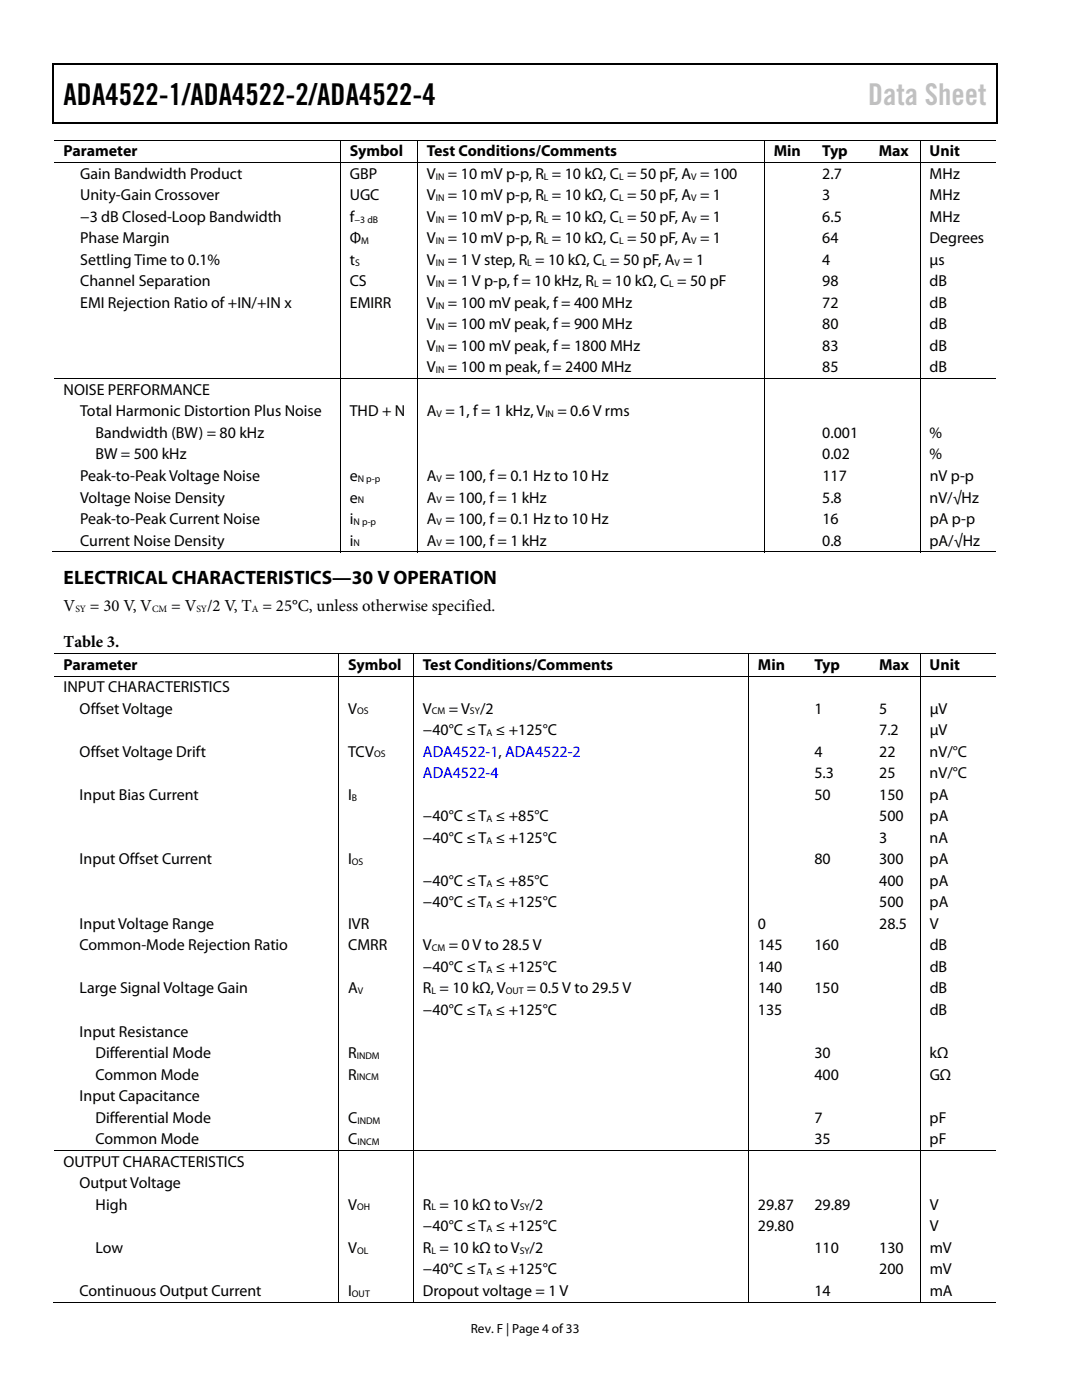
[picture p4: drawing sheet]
<svg xmlns="http://www.w3.org/2000/svg" width="216mm" height="279mm" viewBox="0 0 216 279" stroke-linecap="round" stroke-linejoin="round" font-family="sans-serif">
<defs><g id="words">
<text font-size="6" x="12.7" y="21">ADA4522-1/ADA4522-2/ADA4522-4</text>
<text font-size="6" fill="#c0c0c0" x="173.2" y="21">Data Sheet</text>
<text font-size="3.9" x="12.7" y="116.5">ELECTRICAL CHARACTERISTICS—30 V OPERATION</text>
<g font-size="3.3">
<text x="12.7" y="122">V</text>
<text x="17.9" y="122">= 30 V, V</text>
<text x="34.1" y="122">= V /2 V, T = 25°C, unless otherwise specified.</text>
<text x="12.7" y="129.1">Table 3.</text>
</g>
<g font-size="3.2">
<text x="12.7" y="31.2">Parameter</text>
<text x="16" y="35.7">Gain Bandwidth Product</text>
<text x="69.8" y="31.2">Symbol</text>
<text x="69.8" y="35.7">GBP</text>
<text x="85.2" y="31.2">Test Conditions/Comments</text>
<text x="85.2" y="35.7">V</text>
<text x="89.4" y="35.7">= 10 mV p-p, R = 10 kΩ, C = 50 pF, A = 100</text>
<text x="154.4" y="31.2">Min</text>
<text x="164.1" y="31.2">Typ</text>
<text x="164.1" y="35.7">2.7</text>
<text x="175.4" y="31.2">Max</text>
<text x="185.5" y="31.2">Unit</text>
<text x="185.5" y="35.7">MHz</text>
<text x="16" y="40">Unity-Gain Crossover</text>
<text x="69.8" y="40">UGC</text>
<text x="85.2" y="40">V</text>
<text x="89.4" y="40">= 10 mV p-p, R = 10 kΩ, C = 50 pF, A = 1</text>
<text x="164.1" y="40">3</text>
<text x="185.5" y="40">MHz</text>
<text x="16" y="44.3">−3 dB Closed-Loop Bandwidth</text>
<text x="69.8" y="44.3">f</text>
<text x="85.2" y="44.3">V</text>
<text x="89.4" y="44.3">= 10 mV p-p, R = 10 kΩ, C = 50 pF, A = 1</text>
<text x="164.1" y="44.3">6.5</text>
<text x="185.5" y="44.3">MHz</text>
<text x="16" y="48.6">Phase Margin</text>
<text x="16" y="52.9">Settling Time to 0.1%</text>
<text x="69.8" y="52.9">t</text>
<text x="69.8" y="48.6">Φ</text>
<text x="85.2" y="52.9">V</text>
<text x="85.2" y="48.6">V</text>
<text x="89.4" y="48.6">= 10 mV p-p, R = 10 kΩ, C = 50 pF, A = 1</text>
<text x="89.4" y="52.9">= 1 V step, R = 10 kΩ, C = 50 pF, A = 1</text>
<text x="164.1" y="52.9">4</text>
<text x="164.1" y="48.6">64</text>
<text x="185.5" y="52.9">μs</text>
<text x="185.5" y="48.6">Degrees</text>
<text x="16" y="57.2">Channel Separation</text>
<text x="69.8" y="57.2">CS</text>
<text x="85.2" y="57.2">V</text>
<text x="89.4" y="57.2">= 1 V p-p, f = 10 kHz, R = 10 kΩ, C = 50 pF</text>
<text x="164.1" y="57.2">98</text>
<text x="185.5" y="57.2">dB</text>
<text x="16" y="61.4">EMI Rejection Ratio of +IN/+IN x</text>
<text x="69.8" y="61.4">EMIRR</text>
<text x="85.2" y="61.4">V</text>
<text x="85.2" y="65.7">V</text>
<text x="89.4" y="61.4">= 100 mV peak, f = 400 MHz</text>
<text x="89.4" y="65.7">= 100 mV peak, f = 900 MHz</text>
<text x="164.1" y="61.4">72</text>
<text x="164.1" y="65.7">80</text>
<text x="185.5" y="61.4">dB</text>
<text x="185.5" y="65.7">dB</text>
<text x="85.2" y="70">V</text>
<text x="89.4" y="70">= 100 mV peak, f = 1800 MHz</text>
<text x="164.1" y="70">83</text>
<text x="185.5" y="70">dB</text>
<text x="85.2" y="74.3">V</text>
<text x="89.4" y="74.3">= 100 m peak, f = 2400 MHz</text>
<text x="164.1" y="74.3">85</text>
<text x="185.5" y="74.3">dB</text>
<text x="12.7" y="78.8">NOISE PERFORMANCE</text>
<text x="16" y="83.1">Total Harmonic Distortion Plus Noise</text>
<text x="69.8" y="83.1">THD + N</text>
<text x="85.2" y="83.1">A = 1, f = 1 kHz, V</text>
<text x="111.2" y="83.1">= 0.6 V rms</text>
<text x="19" y="87.4">Bandwidth (BW) = 80 kHz</text>
<text x="164.1" y="87.4">0.001</text>
<text x="185.5" y="87.4">%</text>
<text x="16" y="96">Peak-to-Peak Voltage Noise</text>
<text x="19" y="91.7">BW = 500 kHz</text>
<text x="69.8" y="96">e</text>
<text x="85.2" y="96">A = 100, f = 0.1 Hz to 10 Hz</text>
<text x="164.1" y="91.7">0.02</text>
<text x="164.1" y="96">117</text>
<text x="185.5" y="91.7">%</text>
<text x="185.5" y="96">nV p-p</text>
<text x="16" y="100.3">Voltage Noise Density</text>
<text x="69.8" y="100.3">e</text>
<text x="85.2" y="100.3">A = 100, f = 1 kHz</text>
<text x="164.1" y="100.3">5.8</text>
<text x="185.5" y="100.3">nV/√Hz</text>
<text x="16" y="104.6">Peak-to-Peak Current Noise</text>
<text x="69.8" y="104.6">i</text>
<text x="85.2" y="104.6">A = 100, f = 0.1 Hz to 10 Hz</text>
<text x="164.1" y="104.6">16</text>
<text x="185.5" y="104.6">pA p-p</text>
<text x="16" y="108.9">Current Noise Density</text>
<text x="69.8" y="108.9">i</text>
<text x="85.2" y="108.9">A = 100, f = 1 kHz</text>
<text x="164.1" y="108.9">0.8</text>
<text x="185.5" y="108.9">pA/√Hz</text>
<text x="12.7" y="133.7">Parameter</text>
<text x="69.5" y="133.7">Symbol</text>
<text x="84.4" y="133.7">Test Conditions/Comments</text>
<text x="151.2" y="133.7">Min</text>
<text x="162.5" y="133.7">Typ</text>
<text x="175.4" y="133.7">Max</text>
<text x="185.5" y="133.7">Unit</text>
<text x="12.7" y="138.1">INPUT CHARACTERISTICS</text>
<text x="15.9" y="142.4">Offset Voltage</text>
<text x="69.5" y="142.4">V</text>
<text x="84.4" y="142.4">V</text>
<text x="89.5" y="142.4">= V /2</text>
<text x="162.5" y="142.4">1</text>
<text x="175.4" y="142.4">5</text>
<text x="185.5" y="142.4">μV</text>
<text x="84.4" y="146.7">−40°C ≤ T ≤ +125°C</text>
<text x="175.4" y="146.7">7.2</text>
<text x="185.5" y="146.7">μV</text>
<text x="15.9" y="151">Offset Voltage Drift</text>
<text x="69.5" y="151">TCV</text>
<text x="162.5" y="155.3">5.3</text>
<text x="162.5" y="151">4</text>
<text x="175.4" y="155.3">25</text>
<text x="175.4" y="151">22</text>
<text x="185.5" y="155.3">nV/°C</text>
<text x="185.5" y="151">nV/°C</text>
<text x="15.9" y="159.6">Input Bias Current</text>
<text x="69.5" y="159.6">I</text>
<text x="162.5" y="159.6">50</text>
<text x="175.4" y="159.6">150</text>
<text x="185.5" y="159.6">pA</text>
<text x="84.4" y="163.9">−40°C ≤ T ≤ +85°C</text>
<text x="175.4" y="163.9">500</text>
<text x="185.5" y="163.9">pA</text>
<text x="15.9" y="172.5">Input Offset Current</text>
<text x="69.5" y="172.5">I</text>
<text x="84.4" y="168.2">−40°C ≤ T ≤ +125°C</text>
<text x="162.5" y="172.5">80</text>
<text x="175.4" y="172.5">300</text>
<text x="175.4" y="168.2">3</text>
<text x="185.5" y="172.5">pA</text>
<text x="185.5" y="168.2">nA</text>
<text x="84.4" y="176.8">−40°C ≤ T ≤ +85°C</text>
<text x="175.4" y="176.8">400</text>
<text x="185.5" y="176.8">pA</text>
<text x="15.9" y="185.4">Input Voltage Range</text>
<text x="69.5" y="185.4">IVR</text>
<text x="84.4" y="181.1">−40°C ≤ T ≤ +125°C</text>
<text x="151.2" y="185.4">0</text>
<text x="175.4" y="181.1">500</text>
<text x="175.4" y="185.4">28.5</text>
<text x="185.5" y="181.1">pA</text>
<text x="185.5" y="185.4">V</text>
<text x="15.9" y="189.7">Common-Mode Rejection Ratio</text>
<text x="69.5" y="189.7">CMRR</text>
<text x="84.4" y="189.7">V</text>
<text x="89.5" y="189.7">= 0 V to 28.5 V</text>
<text x="151.3" y="189.7">145</text>
<text x="162.5" y="189.7">160</text>
<text x="185.5" y="189.7">dB</text>
<text x="84.4" y="194">−40°C ≤ T ≤ +125°C</text>
<text x="151.2" y="194">140</text>
<text x="185.5" y="194">dB</text>
<text x="15.9" y="198.3">Large Signal Voltage Gain</text>
<text x="69.5" y="198.3">A</text>
<text x="84.4" y="202.6">−40°C ≤ T ≤ +125°C</text>
<text x="84.4" y="198.3">R = 10 kΩ, V</text>
<text x="105.1" y="198.3">= 0.5 V to 29.5 V</text>
<text x="151.2" y="202.6">135</text>
<text x="151.3" y="198.3">140</text>
<text x="162.5" y="198.3">150</text>
<text x="185.5" y="198.3">dB</text>
<text x="185.5" y="202.6">dB</text>
<text x="15.9" y="206.9">Input Resistance</text>
<text x="19" y="211.2">Differential Mode</text>
<text x="19" y="215.5">Common Mode</text>
<text x="69.5" y="211.2">R</text>
<text x="69.5" y="215.5">R</text>
<text x="162.5" y="211.2">30</text>
<text x="162.5" y="215.5">400</text>
<text x="185.5" y="211.2">kΩ</text>
<text x="185.5" y="215.5">GΩ</text>
<text x="15.9" y="219.8">Input Capacitance</text>
<text x="19" y="224">Differential Mode</text>
<text x="69.5" y="224">C</text>
<text x="162.5" y="224">7</text>
<text x="185.5" y="224">pF</text>
<text x="12.7" y="232.8">OUTPUT CHARACTERISTICS</text>
<text x="19" y="228.3">Common Mode</text>
<text x="69.5" y="228.3">C</text>
<text x="162.5" y="228.3">35</text>
<text x="185.5" y="228.3">pF</text>
<text x="15.9" y="237.1">Output Voltage</text>
<text x="19" y="241.4">High</text>
<text x="69.5" y="241.4">V</text>
<text x="84.4" y="241.4">R = 10 kΩ to V /2</text>
<text x="84.4" y="245.7">−40°C ≤ T ≤ +125°C</text>
<text x="151.2" y="245.7">29.80</text>
<text x="151.2" y="241.4">29.87</text>
<text x="162.5" y="241.4">29.89</text>
<text x="185.5" y="241.4">V</text>
<text x="185.5" y="245.7">V</text>
<text x="19" y="250">Low</text>
<text x="69.5" y="250">V</text>
<text x="84.4" y="250">R = 10 kΩ to V /2</text>
<text x="162.5" y="250">110</text>
<text x="175.4" y="250">130</text>
<text x="185.5" y="250">mV</text>
<text x="84.4" y="254.3">−40°C ≤ T ≤ +125°C</text>
<text x="175.4" y="254.3">200</text>
<text x="185.5" y="254.3">mV</text>
<text x="15.9" y="258.6">Continuous Output Current</text>
<text x="69.5" y="258.6">I</text>
<text x="84.4" y="258.6">Dropout voltage = 1 V</text>
<text x="162.5" y="258.6">14</text>
<text x="185.5" y="258.6">mA</text>
</g>
<g font-size="3.2" fill="#00f">
<text x="84.4" y="151">ADA4522-1, ADA4522-2</text>
<text x="84.4" y="155.3">ADA4522-4</text>
</g>
<text font-size="2.6" x="94" y="266">Rev. F | Page 4 of 33</text>
<g font-size="1.9">
<text x="87" y="35.8">IN</text>
<text x="108.5" y="35.8">L</text>
<text x="123.5" y="35.8">L</text>
<text x="137.9" y="35.8">V</text>
<text x="87" y="40.1">IN</text>
<text x="108.5" y="40.1">L</text>
<text x="123.5" y="40.1">L</text>
<text x="137.9" y="40.1">V</text>
<text x="70.7" y="44.4">−3 dB</text>
<text x="87" y="44.4">IN</text>
<text x="108.5" y="44.4">L</text>
<text x="123.5" y="44.4">L</text>
<text x="137.9" y="44.4">V</text>
<text x="70.8" y="53">S</text>
<text x="72.1" y="48.7">M</text>
<text x="87" y="48.7">IN</text>
<text x="87" y="53">IN</text>
<text x="105.2" y="53">L</text>
<text x="108.5" y="48.7">L</text>
<text x="120.2" y="53">L</text>
<text x="123.5" y="48.7">L</text>
<text x="134.6" y="53">V</text>
<text x="137.9" y="48.7">V</text>
<text x="87" y="57.3">IN</text>
<text x="118.6" y="57.3">L</text>
<text x="133.5" y="57.3">L</text>
<text x="87" y="61.6">IN</text>
<text x="87" y="65.9">IN</text>
<text x="87" y="70.2">IN</text>
<text x="87" y="74.5">IN</text>
<text x="87.1" y="83.3">V</text>
<text x="108.8" y="83.3">IN</text>
<text x="71.4" y="96.2">N p-p</text>
<text x="71.4" y="100.5">N</text>
<text x="87.1" y="96.2">V</text>
<text x="87.1" y="100.5">V</text>
<text x="70.5" y="104.8">N p-p</text>
<text x="87.1" y="104.8">V</text>
<text x="70.5" y="109.1">N</text>
<text x="87.1" y="109.1">V</text>
<text x="15" y="122.2">SY</text>
<text x="30.4" y="122.2">CM</text>
<text x="39.2" y="122.2">SY</text>
<text x="50.2" y="122.2">A</text>
<text x="71.2" y="142.6">OS</text>
<text x="86.2" y="142.6">CM</text>
<text x="93.8" y="142.6">SY</text>
<text x="97.1" y="146.9">A</text>
<text x="74.6" y="151.2">OS</text>
<text x="70.2" y="159.8">B</text>
<text x="97.1" y="164.1">A</text>
<text x="70.2" y="172.7">OS</text>
<text x="97.1" y="168.4">A</text>
<text x="97.1" y="177">A</text>
<text x="97.1" y="181.3">A</text>
<text x="86.2" y="189.8">CM</text>
<text x="97.1" y="194.1">A</text>
<text x="71.4" y="198.4">V</text>
<text x="86.1" y="198.4">L</text>
<text x="97.1" y="202.7">A</text>
<text x="100.9" y="198.4">OUT</text>
<text x="71.2" y="211.3">INDM</text>
<text x="71.2" y="215.6">INCM</text>
<text x="71.3" y="224.2">INDM</text>
<text x="71.3" y="228.5">INCM</text>
<text x="71.2" y="241.6">OH</text>
<text x="86.1" y="241.6">L</text>
<text x="97.1" y="245.9">A</text>
<text x="103.7" y="241.6">SY</text>
<text x="71.2" y="250.2">OL</text>
<text x="86.1" y="250.2">L</text>
<text x="103.7" y="250.2">SY</text>
<text x="97.1" y="254.5">A</text>
<text x="70.2" y="258.8">OUT</text>
</g>
</g></defs>
<path d="M10.5 12.7h.3v1h-.3zM198.8 12.7h.2v1h-.2zM198.8 12.7h.2v.3h-.2zM198.8 24.4h.2v.3h-.2z" fill="#000"/>
<path d="M10.5 12.8h188.3M10.7 13.7v11M198.9 13.7v11M10.5 24.5h188.3" fill="none" stroke="#000" stroke-width=".25"/>
<g fill="none" stroke="#000" stroke-width=".2">
<path d="M10.8 27.9h188M10.8 32.5h188M67.9 28v4.4M67.9 32.6v42.9M83.3 28v4.4M83.3 32.6v42.9M152.5 28v4.4M152.5 32.6v42.9M183.6 28v4.4M183.6 32.6v42.9M10.8 75.6h188M67.9 75.7v34.5"/>
<path d="M83.3 75.7v34.5M152.5 75.7v34.5M183.6 75.7v34.5M10.5 110.2h57.3M68 110.2h15.2M83.4 110.2h69M152.6 110.2h30.9M183.7 110.2h15.1M10.8 130.4h188M10.8 134.9h188M67.6 130.5v4.3M67.6 135v94.5"/>
<path d="M82.5 130.5v4.3M82.5 135v94.5M149.3 130.5v4.3M149.3 135v94.5M183.6 130.5v4.3M183.6 135v94.5M10.8 229.6h188M67.6 229.7v30.2M82.5 229.7v30.2M149.3 229.7v30.2M183.6 229.7v30.2M10.5 259.9h57"/>
<path d="M67.7 259.9h14.7M82.6 259.9h66.6M149.4 259.9h34.1M183.7 259.9h15.1"/>
</g>
<use href="#words"/>
</svg>
